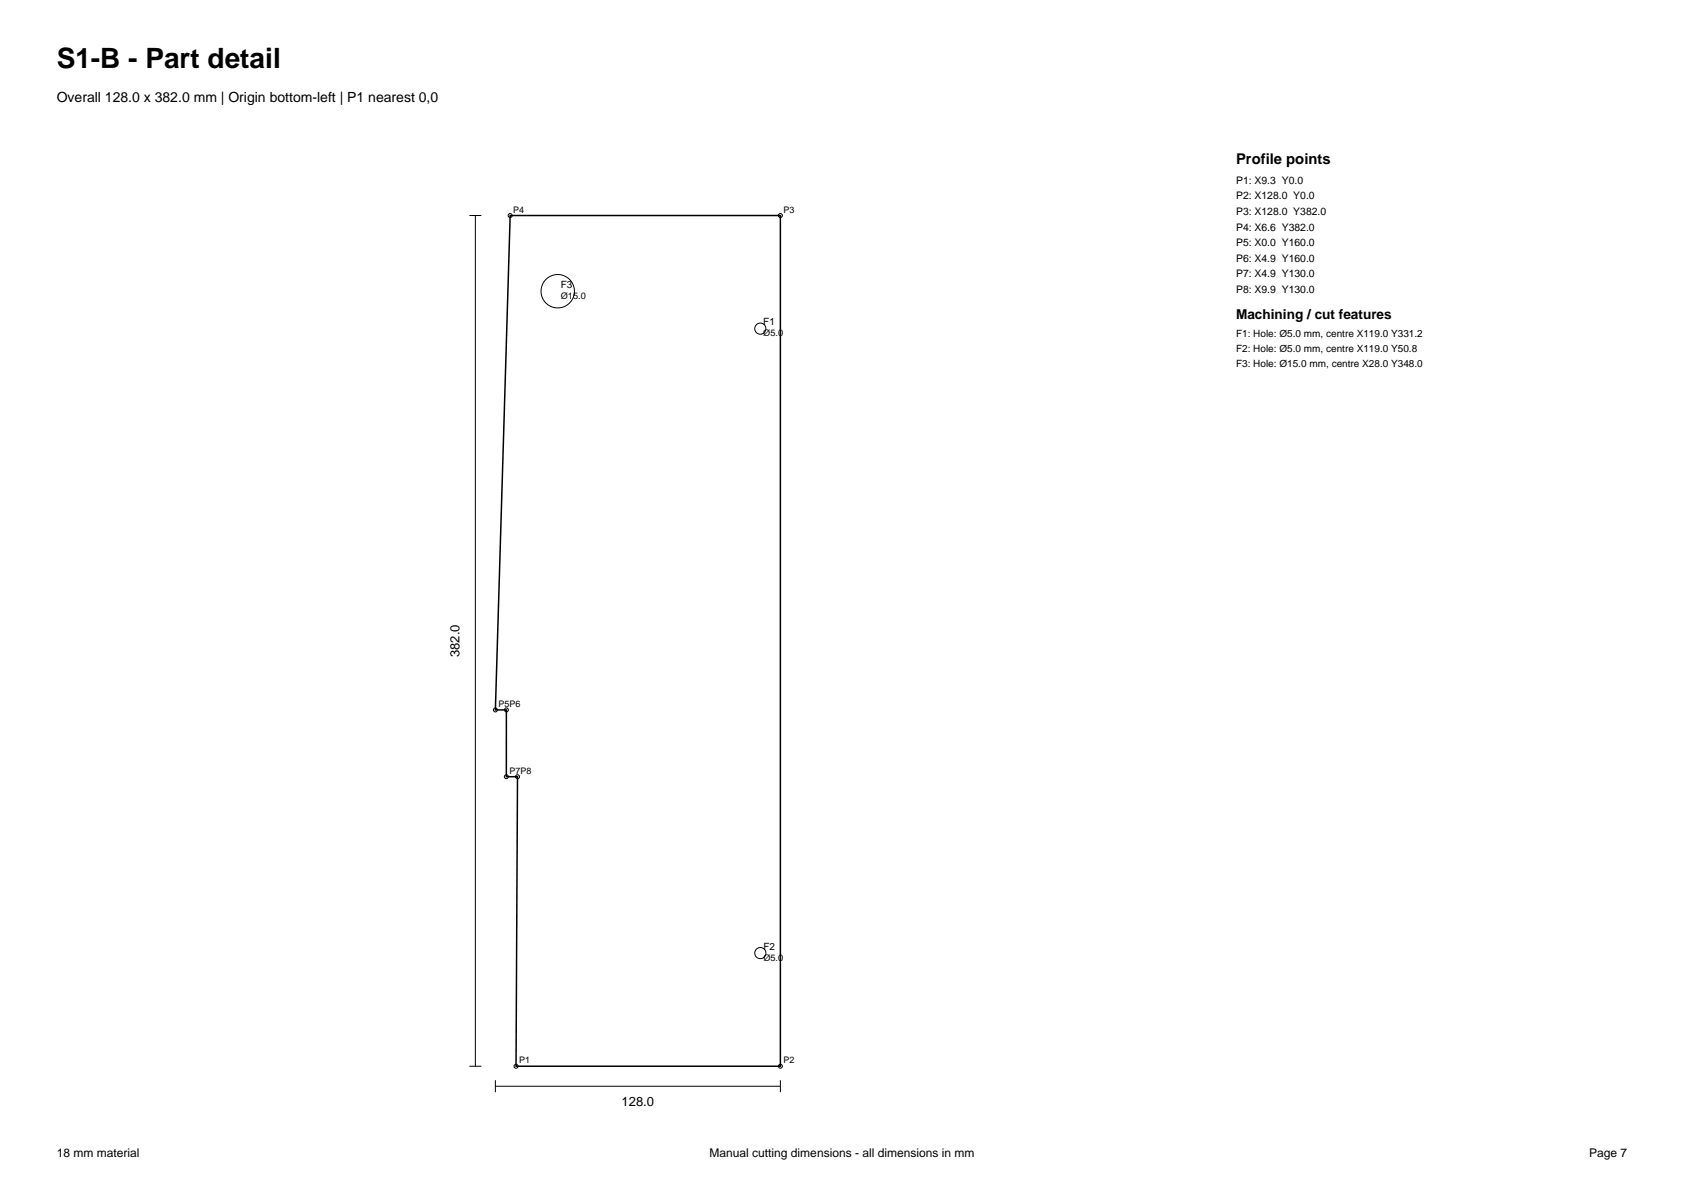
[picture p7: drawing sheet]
<svg xmlns="http://www.w3.org/2000/svg" width="297mm" height="210mm" viewBox="0 0 297 210" stroke-linecap="round" stroke-linejoin="round" font-family="sans-serif">
<defs><g id="words">
<text font-size="4.9" x="10" y="12">S1-B - Part detail</text>
<text font-size="2.6" x="218" y="29">Profile points</text>
<text font-size="2.5" x="10" y="18">Overall 128.0 x 382.0 mm | Origin bottom-left | P1 nearest 0,0</text>
<text font-size="2.4" x="218" y="56.2">Machining / cut features</text>
<g font-size="2.3">
<text x="81" y="115.9" transform="rotate(-90 81 115.9)">382.0</text>
<text x="109.6" y="195.1">128.0</text>
</g>
<g font-size="2.1">
<text x="10" y="204">18 mm material</text>
<text x="125.2" y="204">Manual cutting dimensions - all dimensions in mm</text>
<text x="280.3" y="204">Page 7</text>
</g>
<g font-size="1.8">
<text x="218" y="32.4">P1: X9.3 Y0.0</text>
<text x="218" y="35.1">P2: X128.0 Y0.0</text>
<text x="218" y="37.9">P3: X128.0 Y382.0</text>
<text x="218" y="40.7">P4: X6.6 Y382.0</text>
<text x="218" y="43.4">P5: X0.0 Y160.0</text>
<text x="218" y="46.1">P6: X4.9 Y160.0</text>
<text x="98.9" y="50.7">F3</text>
<text x="218" y="48.9">P7: X4.9 Y130.0</text>
<text x="218" y="51.7">P8: X9.9 Y130.0</text>
<text x="134.6" y="57.4">F1</text>
<text x="218" y="59.4">F1: Hole: Ø5.0 mm, centre X119.0 Y331.2</text>
<text x="218" y="62.1">F2: Hole: Ø5.0 mm, centre X119.0 Y50.8</text>
<text x="218" y="64.7">F3: Hole: Ø15.0 mm, centre X28.0 Y348.0</text>
<text x="134.6" y="167.5">F2</text>
</g>
<g font-size="1.6">
<text x="90.5" y="37.5">P4</text>
<text x="138.2" y="37.5">P3</text>
<text x="98.9" y="52.6">Ø15.0</text>
<text x="134.6" y="59.3">Ø5.0</text>
<text x="87.9" y="124.6">P5P6</text>
<text x="89.8" y="136.4">P7P8</text>
<text x="134.6" y="169.4">Ø5.0</text>
<text x="91.5" y="187.5">P1</text>
<text x="138.2" y="187.5">P2</text>
</g>
</g></defs>
<path d="M90 38h47.6v150h-46.6l.3-51h-2v-11.8h-1.9z" fill="none" stroke="#000" stroke-width=".26"/>
<g fill="none" stroke="#000" stroke-width=".18">
<path d="M82.8 38h2.1M83.8 38v150M82.8 188h2.1M87.4 191.5h50.2M87.4 190.5v2.1M137.6 190.5v2.1"/>
<circle cx="90" cy="38" r=".35"/>
<circle cx="137.6" cy="38" r=".35"/>
<circle cx="98.4" cy="51.4" r="2.94"/>
<circle cx="134.1" cy="57.9" r=".98"/>
<circle cx="87.4" cy="125.2" r=".35"/>
<circle cx="89.3" cy="137" r=".35"/>
<circle cx="89.3" cy="125.2" r=".35"/>
<circle cx="91.3" cy="137" r=".35"/>
<circle cx="134.1" cy="168.1" r=".98"/>
<circle cx="91" cy="188" r=".35"/>
<circle cx="137.6" cy="188" r=".35"/>
</g>
<use href="#words"/>
</svg>
